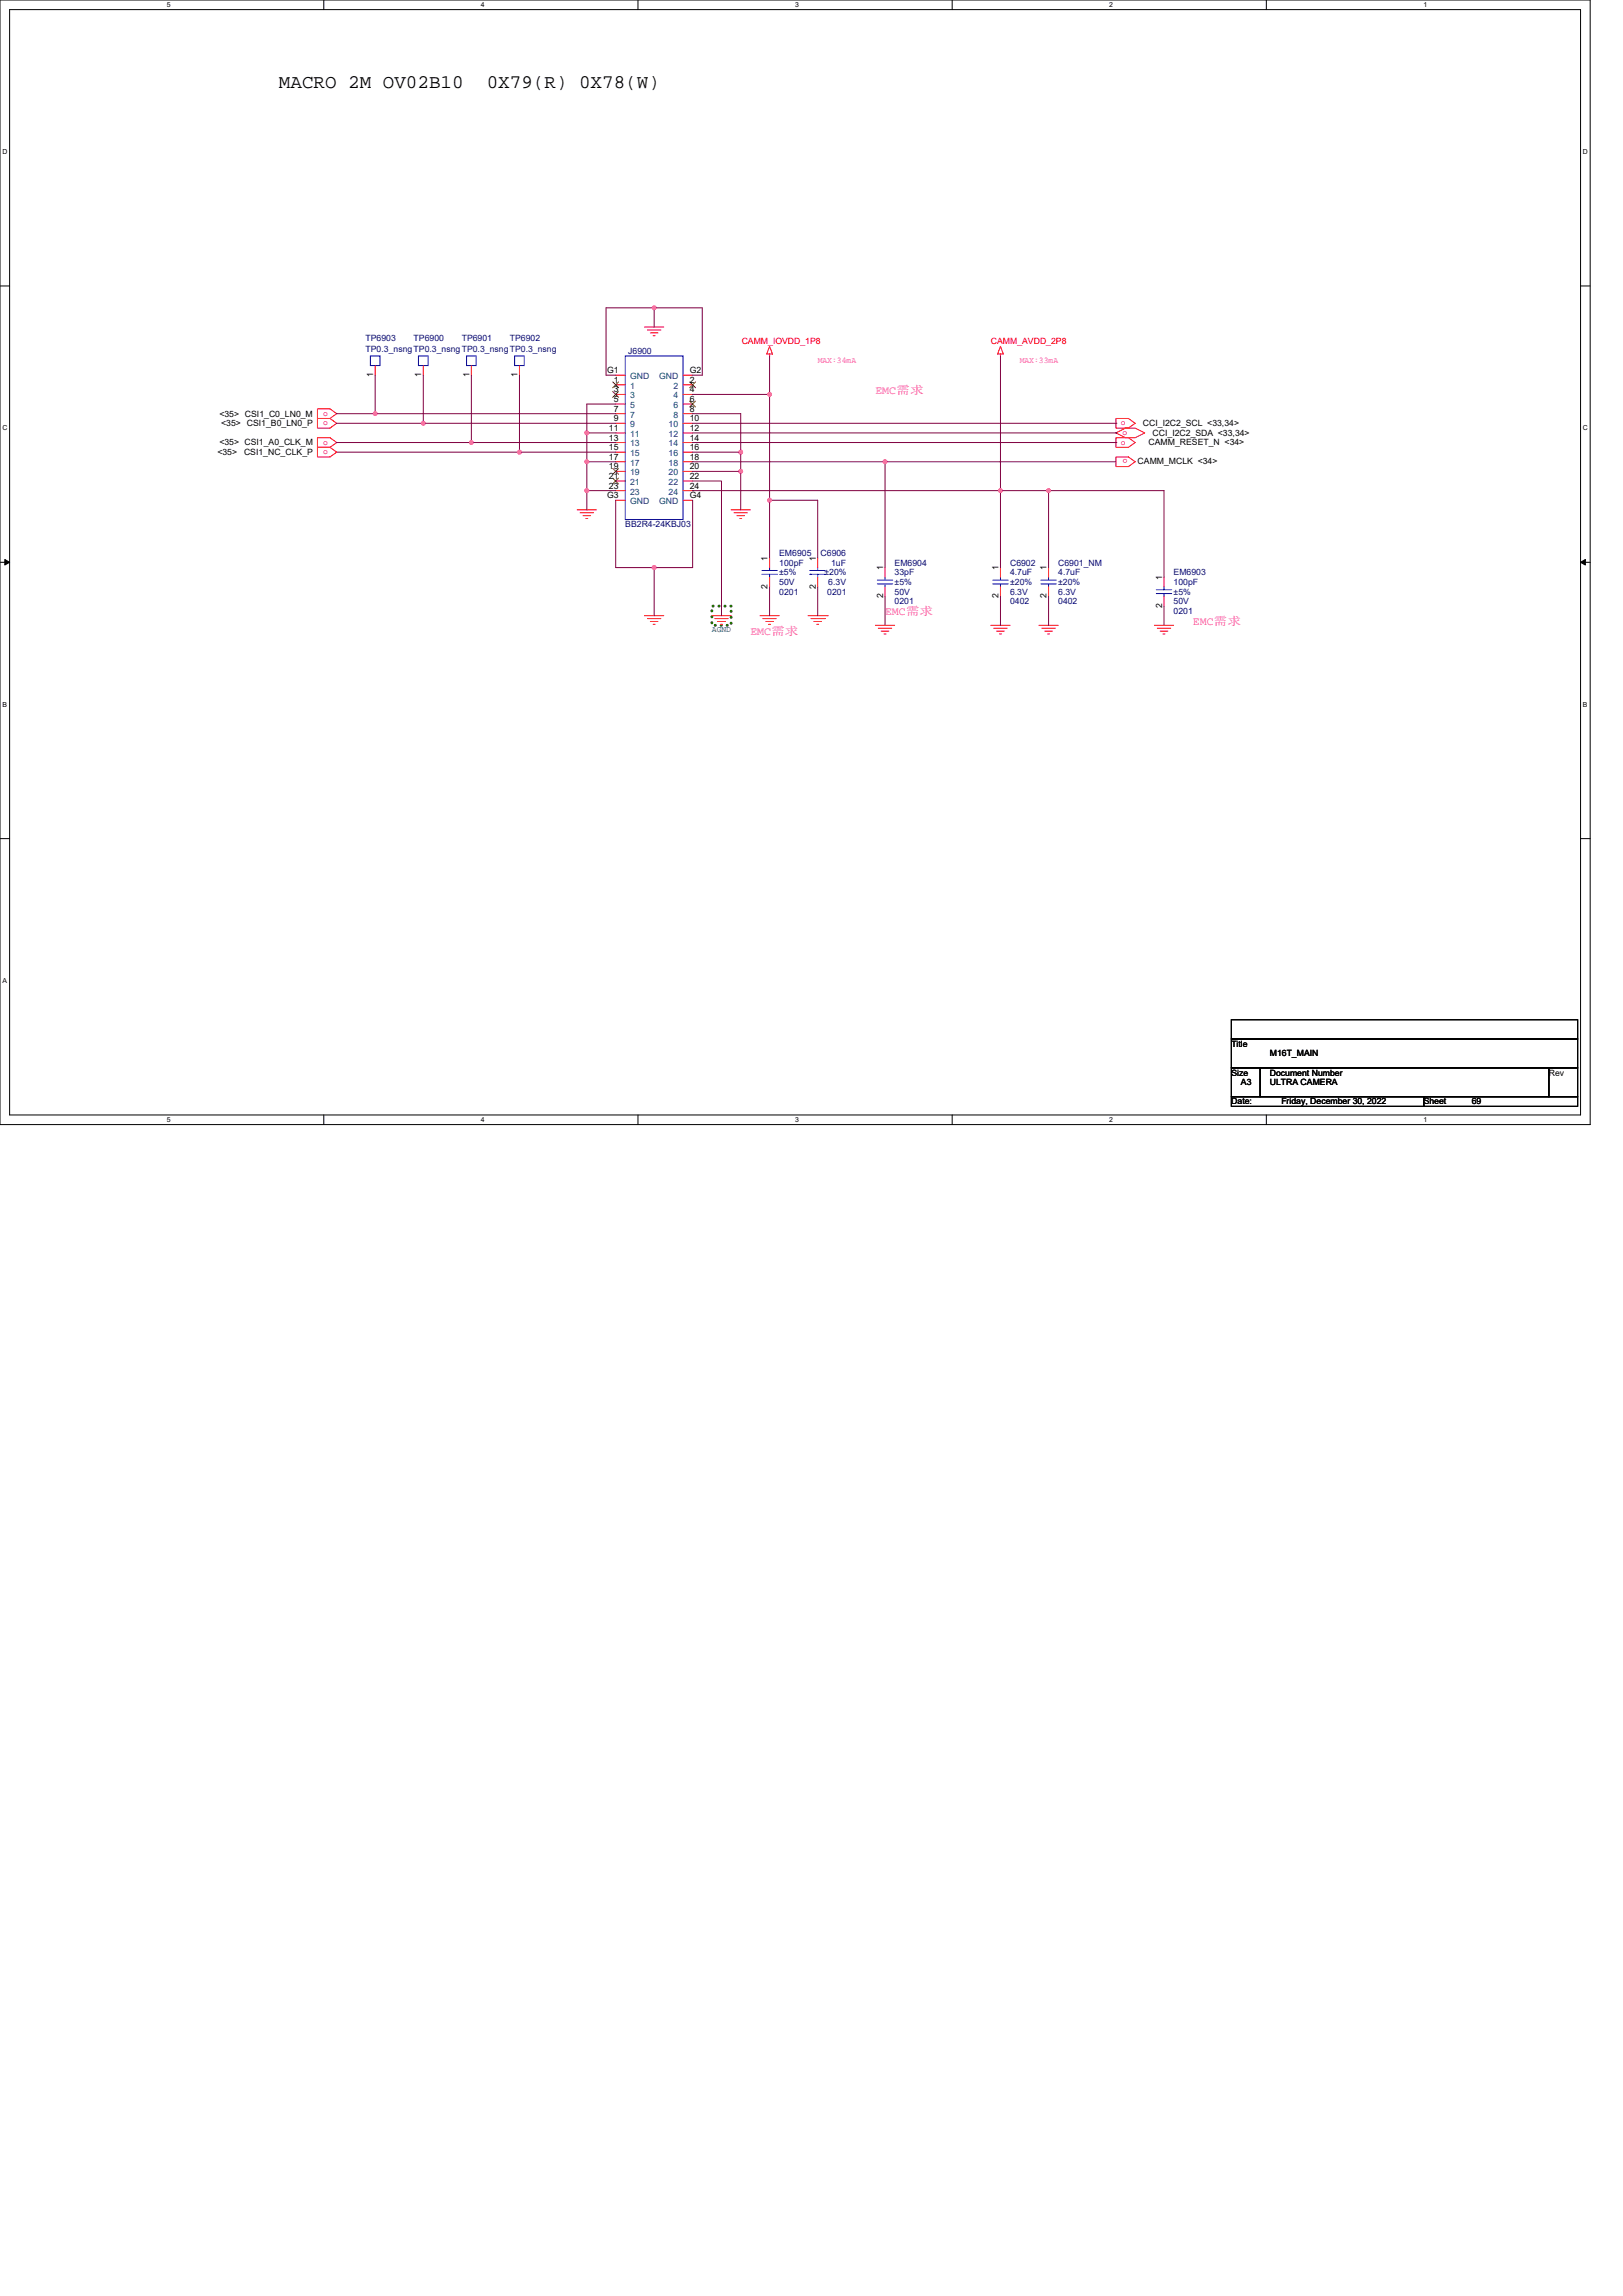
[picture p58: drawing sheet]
<svg xmlns="http://www.w3.org/2000/svg" width="210mm" height="297mm" viewBox="0 0 210 297" stroke-linecap="round" stroke-linejoin="round" font-family="sans-serif">
<defs><g id="words">
<g font-size="2.5">
<text x="36.1" y="11.4">MACRO 2M OV02B10</text>
<text x="63" y="11.4">0X79(R) 0X78(W)</text>
</g>
<g font-size="1.5" fill="#f0f">
<text x="113.3" y="51">EMC需求</text>
<text x="97.1" y="82.1">EMC需求</text>
<text x="114.5" y="79.6">EMC需求</text>
<text x="154.3" y="80.8">EMC需求</text>
</g>
<g font-size="1.1" fill="#000080">
<text x="47.3" y="44.1">TP6903</text>
<text x="47.3" y="45.6">TP0.3_nsngTP0.3_nsngTP0.3_nsngTP0.3_nsng</text>
<text x="53.5" y="44.1">TP6900</text>
<text x="59.7" y="44.1">TP6901</text>
<text x="66" y="44.1">TP6902</text>
<text x="81.3" y="45.8">J6900</text>
<text x="80.9" y="68.2">BB2R4-24KBJ03</text>
<text x="100.8" y="71.9">EM6905</text>
<text x="106.2" y="71.9">C6906</text>
<text x="100.8" y="73.2">100pF</text>
<text x="100.8" y="76.9">0201</text>
<text x="100.8" y="75.7">50V</text>
<text x="100.8" y="74.4">±5%</text>
<text x="106.7" y="74.4">±20%</text>
<text x="107" y="76.9">0201</text>
<text x="107.2" y="75.7">6.3V</text>
<text x="107.5" y="73.2">1uF</text>
<text x="115.7" y="73.2">EM6904</text>
<text x="115.7" y="74.4">33pF</text>
<text x="115.7" y="76.9">50V</text>
<text x="115.7" y="75.7">±5%</text>
<text x="130.7" y="73.2">C6902</text>
<text x="130.7" y="74.4">4.7uF</text>
<text x="130.7" y="76.9">6.3V</text>
<text x="130.7" y="75.7">±20%</text>
<text x="136.9" y="73.2">C6901_NM</text>
<text x="136.9" y="74.4">4.7uF</text>
<text x="136.9" y="76.9">6.3V</text>
<text x="136.9" y="75.7">±20%</text>
<text x="151.8" y="74.4">EM6903</text>
<text x="151.8" y="75.7">100pF</text>
<text x="151.8" y="76.9">±5%</text>
<text x="115.7" y="78.2">0201</text>
<text x="130.7" y="78.2">0402</text>
<text x="136.9" y="78.2">0402</text>
<text x="151.8" y="79.4">0201</text>
<text x="151.8" y="78.2">50V</text>
</g>
<g font-size="1.1" fill="#f00">
<text x="96" y="44.6">CAMM_IOVDD_1P8</text>
<text x="128.2" y="44.6">CAMM_AVDD_2P8</text>
<text x="41.8" y="53.8">o</text>
<text x="41.8" y="55">o</text>
<text x="41.8" y="57.5">o</text>
<text x="41.8" y="58.8">o</text>
<text x="145" y="55">o</text>
<text x="145" y="57.5">o</text>
<text x="145.2" y="56.3">o</text>
<text x="145.9" y="59.4" transform="rotate(-180 145.9 59.4)">o</text>
</g>
<g font-size="1.1" fill="#f0f">
<text x="105.8" y="46.9">MAX:34mA</text>
<text x="131.9" y="46.9">MAX:33mA</text>
</g>
<g font-size="1.1">
<text x="28.4" y="53.9">&lt;35&gt; CSI1_C0_LN0_M</text>
<text x="48.3" y="48.8" transform="rotate(-90 48.3 48.8)">1</text>
<text x="54.5" y="48.8" transform="rotate(-90 54.5 48.8)">1</text>
<text x="60.7" y="48.8" transform="rotate(-90 60.7 48.8)">1</text>
<text x="67" y="48.8" transform="rotate(-90 67 48.8)">1</text>
<text x="78.5" y="48.3">G1</text>
<text x="79.4" y="49.5">1</text>
<text x="79.4" y="50.8">3</text>
<text x="79.4" y="52">5</text>
<text x="79.4" y="53.3">7</text>
<text x="89.2" y="49.5">2</text>
<text x="89.2" y="50.8">4</text>
<text x="89.2" y="52">6</text>
<text x="89.2" y="53.3">8</text>
<text x="89.2" y="48.3">G2</text>
<text x="28.1" y="58.9">&lt;35&gt;</text>
<text x="28.4" y="57.6">&lt;35&gt; CSI1_A0_CLK_M</text>
<text x="28.6" y="55.1">&lt;35&gt; CSI1_B0_LN0_P</text>
<text x="31.6" y="58.9">CSI1_NC_CLK_P</text>
<text x="78.8" y="55.8">11</text>
<text x="78.8" y="57">13</text>
<text x="78.8" y="58.2">15</text>
<text x="78.8" y="59.5">17</text>
<text x="79.4" y="54.5">9</text>
<text x="89.2" y="54.5">10</text>
<text x="89.2" y="55.8">12</text>
<text x="89.2" y="57">14</text>
<text x="89.2" y="58.2">16</text>
<text x="89.2" y="59.5">18</text>
<text x="147.2" y="60">CAMM_MCLK &lt;34&gt;</text>
<text x="147.9" y="55.1">CCI_I2C2_SCL &lt;33,34&gt;</text>
<text x="148.6" y="57.6">CAMM_RESET_N &lt;34&gt;</text>
<text x="149.1" y="56.4">CCI_I2C2_SDA &lt;33,34&gt;</text>
<text x="78.5" y="64.5">G3</text>
<text x="78.8" y="60.7">19</text>
<text x="78.8" y="62">21</text>
<text x="78.8" y="63.2">23</text>
<text x="89.2" y="60.7">20</text>
<text x="89.2" y="62">22</text>
<text x="89.2" y="63.2">24</text>
<text x="89.2" y="64.5">G4</text>
<text x="99.3" y="76.2" transform="rotate(-90 99.3 76.2)">2</text>
<text x="99.3" y="72.6" transform="rotate(-90 99.3 72.6)">1</text>
<text x="105.5" y="76.2" transform="rotate(-90 105.5 76.2)">2</text>
<text x="105.5" y="72.6" transform="rotate(-90 105.5 72.6)">1</text>
<text x="114.2" y="77.4" transform="rotate(-90 114.2 77.4)">2</text>
<text x="114.2" y="73.8" transform="rotate(-90 114.2 73.8)">1</text>
<text x="129.2" y="77.4" transform="rotate(-90 129.2 77.4)">2</text>
<text x="129.2" y="73.8" transform="rotate(-90 129.2 73.8)">1</text>
<text x="135.4" y="77.4" transform="rotate(-90 135.4 77.4)">2</text>
<text x="135.4" y="73.8" transform="rotate(-90 135.4 73.8)">1</text>
<text x="150.3" y="75.1" transform="rotate(-90 150.3 75.1)">1</text>
<text x="150.3" y="78.7" transform="rotate(-90 150.3 78.7)">2</text>
<text x="159.3" y="135.4">Title</text>
<text x="164.3" y="136.7">M16T_MAIN</text>
<text x="159.3" y="142.9">Date:</text>
<text x="159.3" y="139.2">Size</text>
<text x="160.6" y="140.4">A3</text>
<text x="164.3" y="139.2">Document Number</text>
<text x="164.3" y="140.4">ULTRA CAMERA</text>
<text x="165.8" y="142.9">Friday, December 30, 2022</text>
<text x="184.2" y="142.9">Sheet</text>
<text x="190.4" y="142.9">69</text>
<text x="200.4" y="139.2">Rev</text>
</g>
<g font-size="1.1" fill="#004080">
<text x="81.5" y="50.3">1</text>
<text x="81.5" y="51.5">3</text>
<text x="81.5" y="52.8">5</text>
<text x="81.5" y="49">GND</text>
<text x="85.3" y="49">GND</text>
<text x="87.1" y="50.3">2</text>
<text x="87.1" y="51.5">4</text>
<text x="87.1" y="52.8">6</text>
<text x="81.5" y="54">7</text>
<text x="81.5" y="55.3">9</text>
<text x="81.5" y="56.5">11</text>
<text x="81.5" y="57.8">13</text>
<text x="81.5" y="59">15</text>
<text x="86.5" y="55.3">10</text>
<text x="86.5" y="56.5">12</text>
<text x="86.5" y="57.8">14</text>
<text x="86.5" y="59">16</text>
<text x="87.1" y="54">8</text>
<text x="81.5" y="60.2">17</text>
<text x="81.5" y="61.5">19</text>
<text x="81.5" y="62.7">21</text>
<text x="81.5" y="64">23</text>
<text x="81.5" y="65.2">GND</text>
<text x="85.3" y="65.2">GND</text>
<text x="86.5" y="60.2">18</text>
<text x="86.5" y="61.5">20</text>
<text x="86.5" y="62.7">22</text>
<text x="86.5" y="64">24</text>
</g>
<text font-size="1.1" fill="#008040" x="92.1" y="81.8">AGND</text>
<g font-size=".9">
<text x="21.6" y=".9">5</text>
<text x="62.2" y=".9">4</text>
<text x="102.9" y=".9">3</text>
<text x="143.5" y=".9">2</text>
<text x="184.2" y=".9">1</text>
<text x=".3" y="19.9">D</text>
<text x="204.8" y="19.9">D</text>
<text x=".3" y="55.7">C</text>
<text x="204.8" y="55.7">C</text>
<text x=".3" y="91.4">B</text>
<text x="204.8" y="91.4">B</text>
<text x=".3" y="127.2">A</text>
<text x="21.6" y="145.2">5</text>
<text x="62.2" y="145.2">4</text>
<text x="102.9" y="145.2">3</text>
<text x="143.5" y="145.2">2</text>
<text x="184.2" y="145.2">1</text>
</g>
</g></defs>
<path d="M0 0h205.7v145.5h-205.7zM1.2 1.2h203.3v143h-203.3z" fill="none" stroke="#000" stroke-width=".13"/>
<g fill="#fff">
<path d="M21.6 .1h.5v1h-.5z"/>
<path d="M21.6 144.4h.5v1h-.5z"/>
</g>
<path d="M41.9 0v1.2M41.9 144.2v1.3" fill="none" stroke="#000" stroke-width=".13"/>
<g fill="#fff">
<path d="M62.2 .1h.5v1h-.5z"/>
<path d="M62.2 144.4h.5v1h-.5z"/>
</g>
<path d="M82.5 0v1.2M82.5 144.2v1.3" fill="none" stroke="#000" stroke-width=".13"/>
<g fill="#fff">
<path d="M102.9 .1h.5v1h-.5z"/>
<path d="M102.9 144.4h.5v1h-.5z"/>
</g>
<path d="M123.2 0v1.2M123.2 144.2v1.3" fill="none" stroke="#000" stroke-width=".13"/>
<g fill="#fff">
<path d="M143.5 .1h.5v1h-.5z"/>
<path d="M143.5 144.4h.5v1h-.5z"/>
</g>
<path d="M163.8 0v1.2M163.8 144.2v1.3" fill="none" stroke="#000" stroke-width=".13"/>
<g fill="#fff">
<path d="M184.2 .1h.5v1h-.5z"/>
<path d="M184.2 144.4h.5v1h-.5z"/>
<path d="M.3 19.1h.7v1h-.7z"/>
<path d="M204.8 19.1h.6v1h-.6z"/>
<path d="M.3 54.9h.7v1h-.7z"/>
<path d="M204.8 54.9h.6v1h-.6z"/>
</g>
<path d="M0 37h1.2M204.5 37h1.2" fill="none" stroke="#000" stroke-width=".13"/>
<g fill="#fff">
<path d="M.3 90.6h.6v1h-.6z"/>
<path d="M204.8 90.6h.6v1h-.6z"/>
</g>
<path d="M0 72.7h1.2M204.5 72.7h1.2" fill="none" stroke="#000" stroke-width=".13"/>
<path d="M.6 72.4l.6 .3-.6 .4zM204.5 72.7l.6-.3v.7z" fill="#000" stroke="#000" stroke-width=".13"/>
<path d="M.3 126.4h.6v1h-.6z" fill="#fff"/>
<path d="M0 108.5h1.2M204.5 108.5h1.2M159.3 131.9h44.8v2.5h-44.8zM159.3 134.4h44.8v3.8h-44.8zM159.3 138.2h3.7v3.7h-3.7zM163 138.2h37.4v3.7h-37.4zM200.4 138.2h3.7v3.7h-3.7zM159.3 141.9h24.9v1.2h-24.9zM184.2 141.9h19.9v1.2h-19.9z" fill="none" stroke="#000" stroke-width=".13"/>
<path d="M92.1 78.4h2.5v2.5h-2.5z" fill="none" stroke="#008000" stroke-width=".37" stroke-dasharray="0 .7"/>
<g fill="none" stroke="#f00" stroke-width=".13">
<path d="M41.1 52.9h1.6l.9 .6-.9 .6h-1.6zM41.1 54.1h1.6l.9 .7-.9 .6h-1.6zM41.1 56.6h1.6l.9 .7-.9 .6h-1.6zM41.1 57.9h1.6l.9 .6-.9 .6h-1.6zM48.5 47.3v1.2M54.8 47.3v1.2M61 47.3v1.2M67.2 47.3v1.2M79.7 49.8h1.2M79.7 51h1.2M79.7 52.3h1.2M79.7 53.5h1.2"/>
<path d="M79.7 54.8h1.2M79.7 56h1.2M79.7 57.3h1.2M79.7 58.5h1.2M79.7 59.7h1.2M79.7 48.5h1.2M83.4 42.3h2.5M83.8 42.7h1.7M84.1 43.1h1M84.5 43.4h.3M88.4 49.8h1.2M88.4 51h1.2"/>
<path d="M88.4 52.3h1.2M88.4 53.5h1.2M88.4 54.8h1.2M88.4 56h1.2M88.4 57.3h1.2M88.4 58.5h1.2M88.4 59.7h1.2M88.4 48.5h1.2M99.6 45.8v.3M99.6 44.8l.3 1h-.7zM129.4 45.8v.3M129.4 44.8l.4 1h-.7z"/>
<path d="M144.4 56l1.2-.6h1.3l1.2 .6-1.2 .6h-1.3zM144.4 54.1h1.6l.9 .7-.9 .6h-1.6zM144.4 56.6h1.6l.9 .7-.9 .6h-1.6zM144.4 59.1h1.6l.9 .6-.9 .7h-1.6zM74.7 66h2.5M75.1 66.3h1.7M75.4 66.7h1M75.8 67.1h.2M79.7 61h1.2M79.7 62.2h1.2M79.7 63.5h1.2M79.7 64.7h1.2"/>
<path d="M83.4 79.7h2.5M88.4 61h1.2M88.4 62.2h1.2M88.4 63.5h1.2M88.4 64.7h1.2M92.1 79.7h2.5M94.6 66h2.5M95 66.3h1.7M95.3 66.7h1M95.7 67.1h.3M98.3 79.7h2.5M99.6 72.2v1.2"/>
<path d="M99.6 74.7v1.2M104.5 79.7h2.5M105.8 72.2v1.2M105.8 74.7v1.2M107 79.7h.1M114.5 73.4v1.3M114.5 75.9v1.3M129.4 73.4v1.3M129.4 75.9v1.3M135.7 73.4v1.3M135.7 75.9v1.3M150.6 74.7v1.2"/>
<path d="M150.6 77.2v1.2M83.8 80h1.7M84.1 80.4h1M84.5 80.8h.3M92.5 80h1.7M92.8 80.4h1M93.2 80.8h.3M98.7 80h1.7M99.1 80.4h1M99.4 80.8h.3M104.9 80h1.8M105.3 80.4h1"/>
<path d="M105.7 80.8h.2M106.7 80h.1M113.3 80.9h2.4M113.6 81.3h1.8M114 81.6h1M114.4 82h.2M128.2 80.9h2.5M128.6 81.3h1.7M128.9 81.6h1M129.3 82h.3M134.4 80.9h2.5M134.8 81.3h1.7"/>
<path d="M135.2 81.6h1M135.5 82h.3M149.4 80.9h2.4M149.7 81.3h1.8M150.1 81.6h1M150.5 82h.2"/>
</g>
<g fill="none" stroke="#00f" stroke-width=".13">
<path d="M47.9 46.1h1.3v1.2h-1.3zM54.1 46.1h1.3v1.2h-1.3zM60.4 46.1h1.2v1.2h-1.2zM66.6 46.1h1.2v1.2h-1.2zM80.9 46.1h7.5v21.1h-7.5zM98.6 73.8h2M98.6 74.3h2M99.6 73.4v.4M99.6 74.3v.4M104.8 73.8h.1M104.8 74.3h.1M104.8 73.8h2"/>
<path d="M104.8 74.3h2M105.8 73.4v.4M105.8 74.3v.4M113.5 75.1h2M113.5 75.5h2M114.5 74.7v.4M114.5 75.5v.4M128.4 75.1h2M128.4 75.5h2M129.4 74.7v.4M129.4 75.5v.4M134.7 75.1h2"/>
<path d="M134.7 75.5h2M135.7 74.7v.4M135.7 75.5v.4M149.6 76.3h2M149.6 76.8h2M150.6 75.9v.4M150.6 76.8v.4"/>
</g>
<path d="M79.3 49.4l.7 .8M79.3 50.7l.7 .7M80 49.4l-.7 .8M80 50.7l-.7 .7M89.2 49.4l.8 .8M89.2 51.9l.8 .8M90 49.4l-.8 .8M90 51.9l-.8 .8M79.3 60.6l.7 .8M79.3 61.9l.7 .7M80 60.6l-.7 .8M80 61.9l-.7 .7" fill="none" stroke="#804000" stroke-width=".13"/>
<path d="M84.6 39.8h-6.2v8.7" fill="none" stroke="#800040" stroke-width=".13"/>
<circle cx="84.6" cy="39.8" r=".24" fill="#f0f"/>
<circle cx="84.6" cy="39.8" r=".24" fill="none" stroke="#f0f" stroke-width=".13"/>
<g fill="none" stroke="#800040" stroke-width=".13">
<path d="M43.6 54.8h11.2M43.6 53.5h4.9M43.6 57.3h17.4M43.6 58.5h23.6M48.5 48.5v5M48.5 53.5h31.2M54.8 48.5v6.3M54.8 54.8h24.9M61 48.5v8.8M61 57.3h18.7M67.2 48.5v10M67.2 58.5h12.5"/>
<path d="M75.9 56v3.7M75.9 59.7v3.8M75.9 56h3.8M75.9 59.7h3.8M78.4 48.5h1.3M79.7 52.3h-3.8v3.7M84.6 42.3v-2.5h6.3v8.7h-1.3M89.6 51h10M89.6 53.5h6.2v5M89.6 58.5h6.2M89.6 54.8h54.8M89.6 56h54.8"/>
<path d="M89.6 57.3h54.8M89.6 59.7h24.9M95.8 58.5v2.5M99.6 46.1v4.9M99.6 51v13.7M114.5 59.7h.1M114.5 59.7h29.9M114.5 59.7v13.7M129.4 46.1v17.4M144.4 54.8h.1M144.4 56h.1M144.4 57.3h.1"/>
<path d="M75.9 63.5v2.5M75.9 63.5h3.8M79.7 64.7v8.7h4.9M84.6 73.4v6.3M89.6 63.5h39.8M89.6 61h6.2M89.6 63.5h.1M89.6 64.7v8.7h-5M89.6 62.2h3.7v17.5M95.8 61v5M99.6 64.7v7.5M99.6 75.9v3.8"/>
<path d="M99.6 64.7h.1M99.6 64.7h6.2v7.5M105.8 75.9v3.8M114.5 77.2v3.7M129.4 63.5v9.9M129.4 77.2v3.7M129.4 63.5h6.3M135.7 63.5h14.9v11.2M135.7 63.5v9.9M135.7 77.2v3.7M150.6 78.4v2.5"/>
</g>
<g fill="#f0f" stroke="#f0f" stroke-width=".13">
<circle cx="99.6" cy="51" r=".24"/>
<circle cx="75.9" cy="56" r=".24"/>
<circle cx="48.5" cy="53.5" r=".24"/>
<circle cx="95.8" cy="58.5" r=".24"/>
<circle cx="54.8" cy="54.8" r=".24"/>
<circle cx="61" cy="57.2" r=".24"/>
<circle cx="67.2" cy="58.5" r=".24"/>
<circle cx="75.9" cy="59.7" r=".24"/>
<circle cx="114.5" cy="59.7" r=".24"/>
<circle cx="95.8" cy="61" r=".24"/>
<circle cx="75.9" cy="63.5" r=".24"/>
<circle cx="129.4" cy="63.5" r=".24"/>
<circle cx="84.6" cy="73.4" r=".24"/>
<circle cx="135.7" cy="63.5" r=".24"/>
<circle cx="99.6" cy="64.7" r=".24"/>
</g>
<circle cx="84.6" cy="39.8" r=".24" fill="#f0f"/>
<circle cx="84.6" cy="39.8" r=".24" fill="none" stroke="#f0f" stroke-width=".13"/>
<g fill="#f0f" stroke="#f0f" stroke-width=".13">
<circle cx="99.6" cy="51" r=".24"/>
<circle cx="75.9" cy="56" r=".24"/>
<circle cx="48.5" cy="53.5" r=".24"/>
<circle cx="95.8" cy="58.5" r=".24"/>
<circle cx="54.8" cy="54.8" r=".24"/>
<circle cx="61" cy="57.2" r=".24"/>
<circle cx="67.2" cy="58.5" r=".24"/>
<circle cx="75.9" cy="59.7" r=".24"/>
<circle cx="114.5" cy="59.7" r=".24"/>
<circle cx="95.8" cy="61" r=".24"/>
<circle cx="75.9" cy="63.5" r=".24"/>
<circle cx="129.4" cy="63.5" r=".24"/>
<circle cx="84.6" cy="73.4" r=".24"/>
<circle cx="135.7" cy="63.5" r=".24"/>
<circle cx="99.6" cy="64.7" r=".24"/>
</g>
<use href="#words"/>
</svg>
